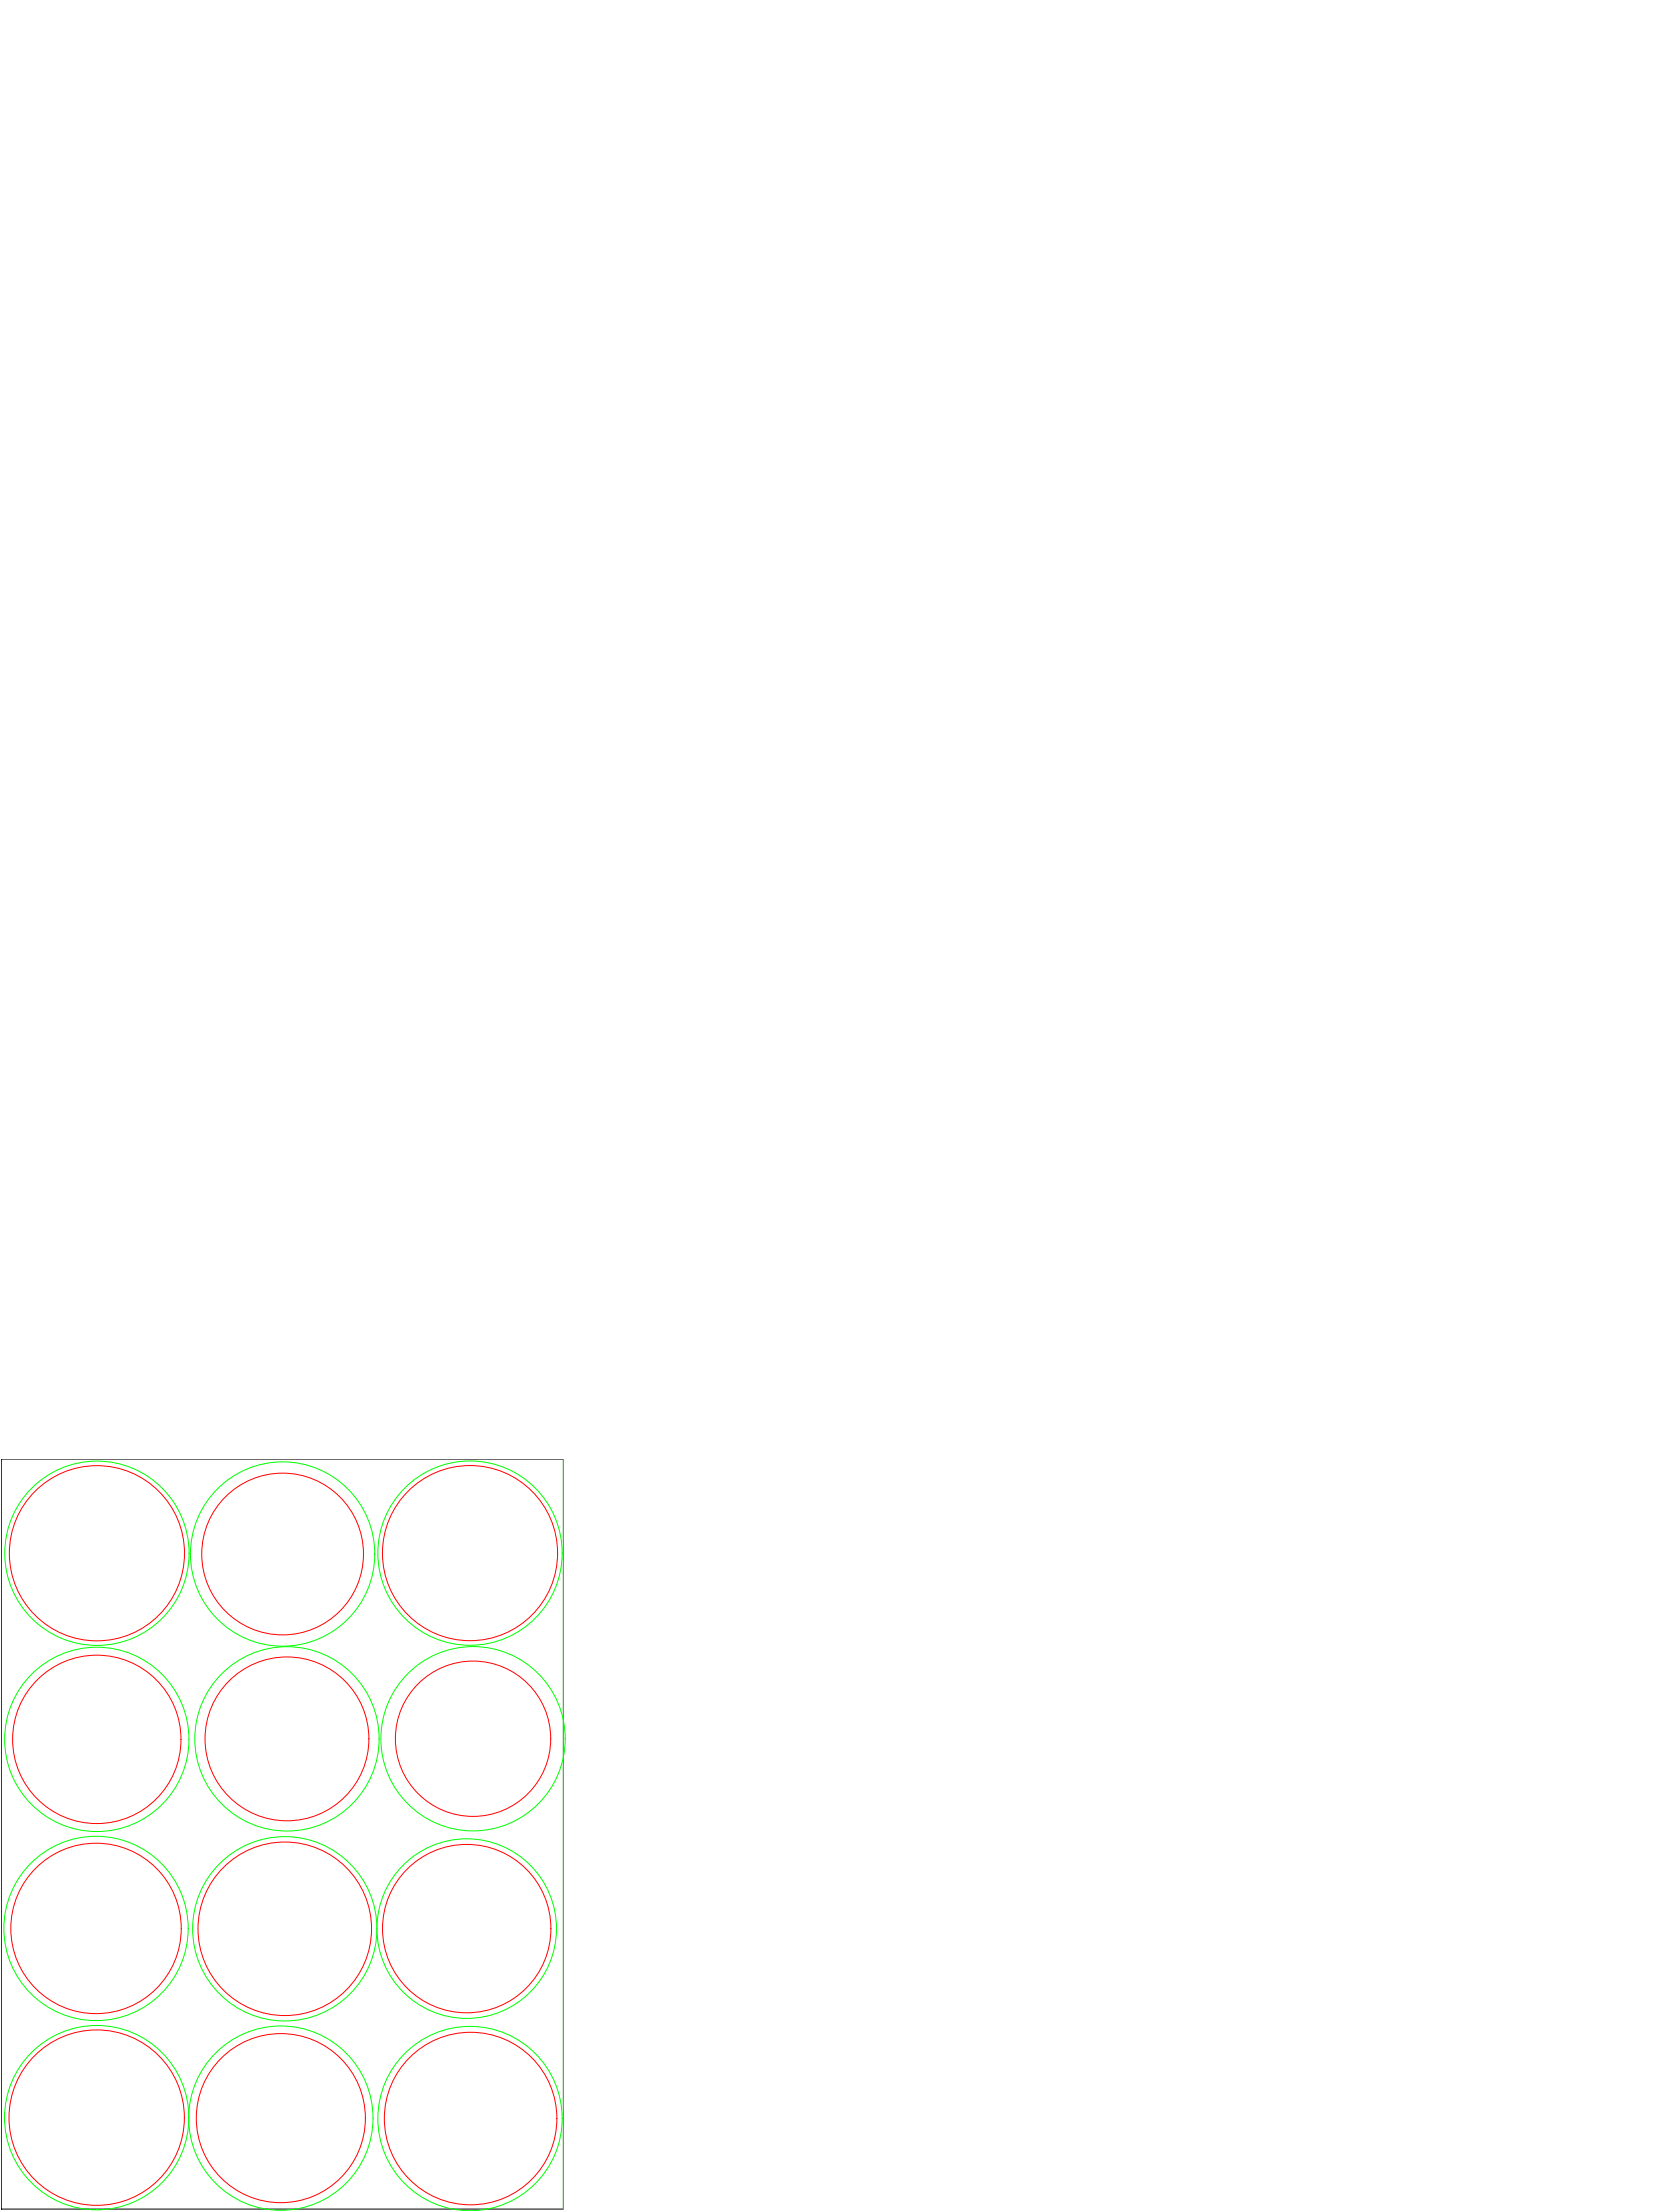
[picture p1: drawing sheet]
<svg xmlns="http://www.w3.org/2000/svg" width="914mm" height="1219mm" viewBox="0 0 914 1219" stroke-linecap="round" stroke-linejoin="round" font-family="sans-serif">
<!-- layer: 0 -->
<path d="M1 804h310v414h-310z" fill="none" stroke="#000" stroke-width=".55"/>
<!-- layer: Guide -->
<g fill="none" stroke="#f00" stroke-width=".55">
<circle cx="53" cy="856" r="48"/>
<circle cx="156" cy="857" r="45"/>
<circle cx="259" cy="856" r="48"/>
<circle cx="53" cy="959" r="46"/>
<circle cx="158" cy="958" r="45"/>
<circle cx="261" cy="958" r="43"/>
<circle cx="53" cy="1063" r="47"/>
<circle cx="157" cy="1063" r="48"/>
<circle cx="257" cy="1063" r="46"/>
<circle cx="53" cy="1167" r="48"/>
<circle cx="155" cy="1167" r="47"/>
<circle cx="259" cy="1168" r="48"/>
</g>
<!-- layer: Layer1 -->
<g fill="none" stroke="#0f0" stroke-width=".55">
<path d="M311 804v414"/>
<circle cx="53" cy="856" r="51"/>
<circle cx="156" cy="857" r="51"/>
<circle cx="259" cy="856" r="51"/>
<circle cx="53" cy="959" r="51"/>
<circle cx="158" cy="958" r="51"/>
<circle cx="261" cy="958" r="51"/>
<circle cx="53" cy="1063" r="51"/>
<circle cx="157" cy="1063" r="51"/>
<circle cx="257" cy="1063" r="49"/>
<circle cx="53" cy="1167" r="51"/>
<circle cx="155" cy="1167" r="51"/>
<circle cx="259" cy="1168" r="51"/>
</g>
</svg>
